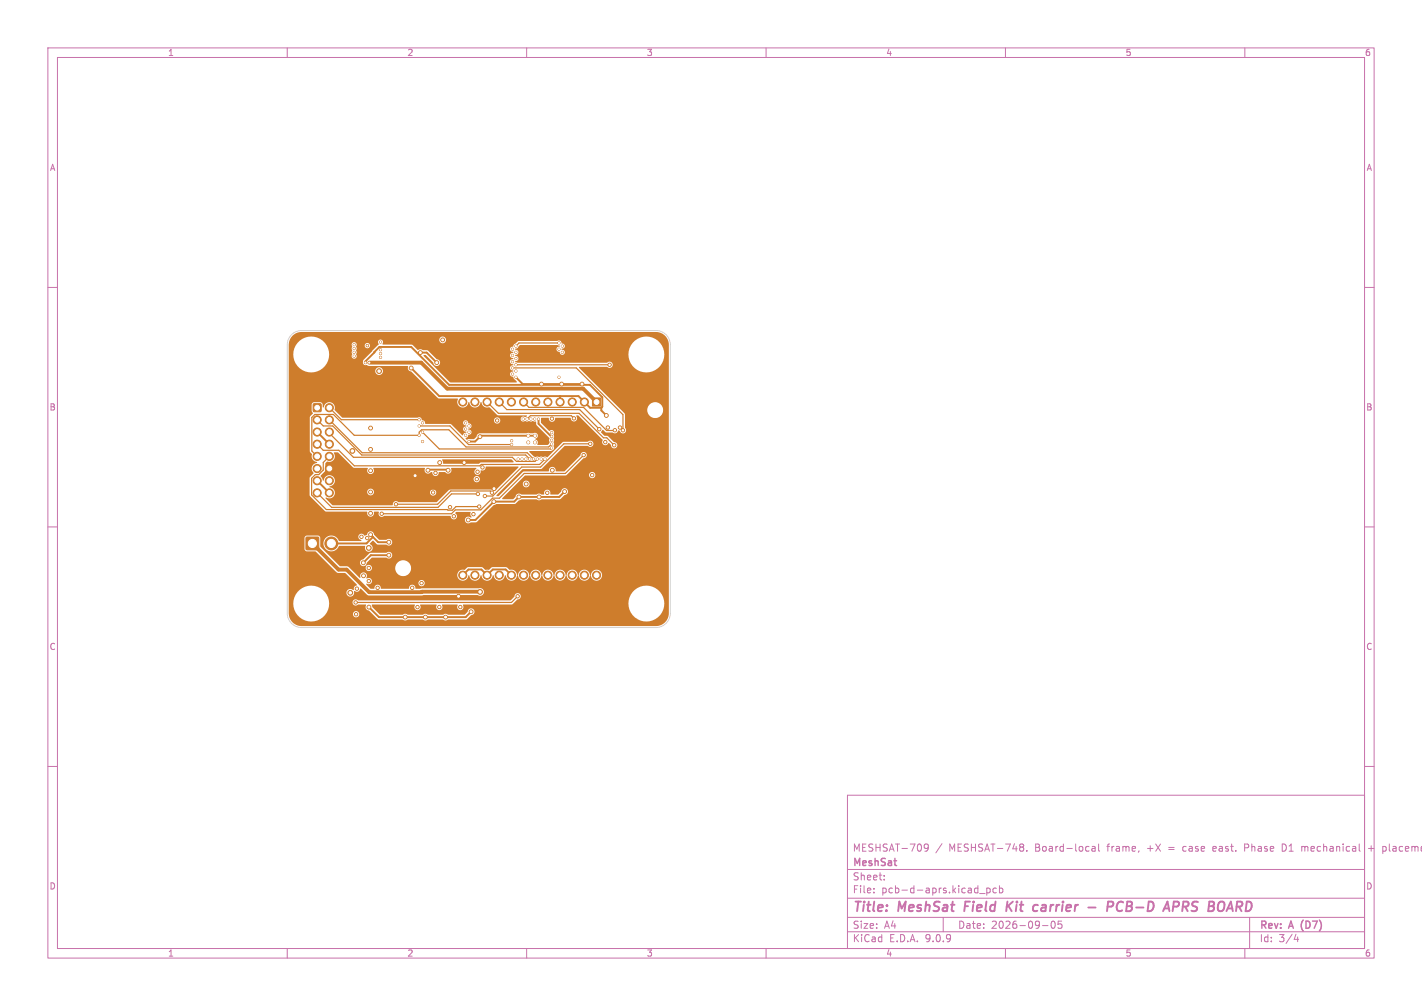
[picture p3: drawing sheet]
<svg xmlns="http://www.w3.org/2000/svg" width="297mm" height="210mm" viewBox="0 0 297 210" stroke-linecap="round" stroke-linejoin="round" font-family="sans-serif">
<defs><g id="words">
<g font-size="2.8" fill="#c872ab">
<text x="178" y="190.9">Title:</text>
<text x="187.7" y="190.9">MeshSat</text>
<text x="202.3" y="190.9">Field</text>
<text x="211.8" y="190.9">Kit</text>
<text x="218.2" y="190.9">carrier</text>
<text x="230.5" y="190.9">-</text>
<text x="235.3" y="190.9">PCB-D</text>
<text x="248.1" y="190.9">APRS</text>
<text x="258" y="190.9">BOARD</text>
</g>
<g font-size="2.1" fill="#c872ab">
<text x="178" y="178">MESHSAT-709</text>
<text x="198.2" y="178">MESHSAT-748.</text>
<text x="216.3" y="178">Board-local</text>
<text x="231.5" y="178">frame,</text>
<text x="240" y="178">+X</text>
<text x="244.5" y="178">=</text>
<text x="247.7" y="178">case</text>
<text x="254.1" y="178">east.</text>
<text x="260.9" y="178">Phase</text>
<text x="268.9" y="178">D1</text>
<text x="273.1" y="178">mechanical</text>
<text x="287.2" y="178">+</text>
<text x="290.3" y="178">placeme</text>
<text x="178" y="184">Sheet:</text>
<text x="178" y="181.2">MeshSat</text>
<text x="178" y="186.7">File:</text>
<text x="184.1" y="186.7">pcb-d-aprs.kicad_pcb</text>
<text x="178" y="196.9">KiCad</text>
<text x="178" y="194.1">Size:</text>
<text x="184.7" y="194.1">A4</text>
<text x="185.7" y="196.9">E.D.A.</text>
<text x="193.3" y="196.9">9.0.9</text>
<text x="200" y="194.1">Date:</text>
<text x="207" y="194.1">2026-09-05</text>
<text x="263" y="194.3">Rev:</text>
<text x="263" y="196.9">Id:</text>
<text x="267.1" y="196.9">3/4</text>
<text x="269.4" y="194.3">A</text>
<text x="272.4" y="194.3">(D7)</text>
</g>
<g font-size="1.8" fill="#c872ab">
<text x="35" y="11.9">1</text>
<text x="85" y="11.9">2</text>
<text x="135" y="11.9">3</text>
<text x="185" y="11.9">4</text>
<text x="235" y="11.9">5</text>
<text x="285" y="11.9">6</text>
<text x="10.3" y="35.9">A</text>
<text x="285.4" y="35.9">A</text>
<text x="10.3" y="85.9">B</text>
<text x="285.3" y="85.9">B</text>
<text x="10.3" y="135.9">C</text>
<text x="285.3" y="135.9">C</text>
<text x="10.3" y="185.9">D</text>
<text x="285.3" y="185.9">D</text>
<text x="35" y="199.9">1</text>
<text x="85" y="199.9">2</text>
<text x="135" y="199.9">3</text>
<text x="185" y="199.9">4</text>
<text x="235" y="199.9">5</text>
<text x="285" y="199.9">6</text>
</g>
</g></defs>
<g fill="none" stroke="#c872ab" stroke-width=".21">
<path d="M10 10h277v190h-277zM12 12h273v186h-273zM60 10v2M110 10v2M160 10v2M210 10v2M260 10v2M10 60h2M285 60h2M10 110h2M285 110h2M10 160h2"/>
<path d="M177 166h108v32h-108zM193.9 176.8l-.3 .3h-.4l-.2-.3 .2-.5 .4-.1 .2 .1a.99 .99 0 0 1-.3 1.4h-.3M196.7 176.1l-1.2 2M213.5 176.2l.3 .3-.3 .3 .3 .3v.3l-.3 .3M214.5 177.6v.1M228.1 176.8h.6v.9M228.7 177.1h-.5l-.2 .2 .2 .4 .5-.1M229.5 176.2v1.3l.2 .2M247.1 176.8v.8M253.5 176.7l-.2 .2v.6l.2 .2M254 177.1l-.7 .1M260 177h.5"/>
<path d="M260.5 176.2h-.5v1.5M268.4 176.3l-.6-.1v1.5l.6-.1M271.9 176.8l.4-.1 .2 .2M271.9 176.7v1M285 160h2M285.8 177.1h1.2M286.4 176.6v1.1M289 176.7l.4 .1 .1 .2v.6l-.5 .1M60 198v2M110 198v2M160 198v2M177 194.5h108"/>
<path d="M177 191.5h108M177 187.5h108M177 181.5h108M182.5 186.3v.1M182.5 185.5v.1M184.7 183.6v.1M184.7 182.8v.1M197 191.5v3M204.6 186.5h1.1M206.1 185.4v1.5M206.1 185.5l.4-.1 .3 .3-.1 .6h-.6M208.1 185.5l-.4-.1-.3 .3 .1 .6h.6"/>
<path d="M208.7 185.5l.5-.1 .3 .3-.2 .6h-.6M208.7 184.9v1.5M210 198v2M217.7 193.2h1.2M219.7 192.4l.2-.1a.8 .8 0 0 1 .5 .7 .8 .8 0 0 1-.5 .8 1 1 0 0 1-.2-1.4zM221.7 192.3h-.7v.7l.2-.1h.5l.1 .3-.1 .5-.2 .1-.5-.1M260 198v2M261 191.5v6.5M270.7 195l-.4 1.1h.9M271 195.6v1"/>
</g>
<g fill="none" stroke="#c872ab" stroke-width=".4">
<path d="M201.6 188.2l-.2 2M210.4 188.2l-.2 2M210.6 189.1l.7 1.1M211.6 188.2l-1.3 1.2M216.6 188.9l.2 .1M217.6 189.5l-.1 .6M227.3 189.4h1.5M232.4 189.1a.51 .51 0 0 0-.2-.9h-.7l-.3 2M234.6 188.4a.88 .88 0 0 0-1 0 .88 .88 0 0 0-.4 1 .69 .69 0 0 0 .3 .7 .69 .69 0 0 0 .9-.1M245.2 188.2l.9 .1a.58 .58 0 0 1-.3 1h-.8M247 189.3h.8M247.2 188.2l-.3 2"/>
<path d="M256.2 190.2l.9-2 .4 2M256.4 189.6h1"/>
</g>
<g fill="#ce7d2c" stroke="#ce7d2c" stroke-width=".21">
<path d="M123.7 83.1h1.7v1.7h-1.7z"/>
<path d="M64 112.2h2.5v2.5h-2.5z"/>
<path d="M65.5 84.3h1.5v1.6h-1.5z"/>
<circle cx="122.1" cy="83.9" r=".85"/>
<circle cx="119.5" cy="83.9" r=".85"/>
<circle cx="117" cy="83.9" r=".85"/>
<circle cx="114.4" cy="83.9" r=".85"/>
<circle cx="111.9" cy="83.9" r=".85"/>
<circle cx="109.4" cy="83.9" r=".85"/>
<circle cx="106.8" cy="83.9" r=".85"/>
<circle cx="104.3" cy="83.9" r=".85"/>
<circle cx="101.7" cy="83.9" r=".85"/>
<circle cx="99.2" cy="83.9" r=".85"/>
<circle cx="96.7" cy="83.9" r=".85"/>
<circle cx="96.7" cy="120.1" r=".85"/>
<circle cx="99.2" cy="120.1" r=".85"/>
<circle cx="101.7" cy="120.1" r=".85"/>
<circle cx="104.3" cy="120.1" r=".85"/>
<circle cx="106.8" cy="120.1" r=".85"/>
<circle cx="109.4" cy="120.1" r=".85"/>
<circle cx="111.9" cy="120.1" r=".85"/>
<circle cx="114.4" cy="120.1" r=".85"/>
<circle cx="117" cy="120.1" r=".85"/>
<circle cx="119.5" cy="120.1" r=".85"/>
<circle cx="122.1" cy="120.1" r=".85"/>
<circle cx="124.6" cy="120.1" r=".85"/>
<circle cx="69.2" cy="113.4" r="1.35"/>
<circle cx="76.7" cy="72.1" r=".25"/>
<circle cx="68.8" cy="85.1" r=".85"/>
<circle cx="66.2" cy="87.6" r=".85"/>
<circle cx="68.8" cy="87.6" r=".85"/>
<circle cx="66.2" cy="90.2" r=".85"/>
<circle cx="68.8" cy="90.2" r=".85"/>
<circle cx="66.2" cy="92.7" r=".85"/>
<circle cx="68.8" cy="92.7" r=".85"/>
<circle cx="66.2" cy="95.3" r=".85"/>
<circle cx="68.8" cy="95.3" r=".85"/>
<circle cx="66.2" cy="97.8" r=".85"/>
<circle cx="68.8" cy="97.8" r=".85"/>
<circle cx="66.2" cy="100.3" r=".85"/>
<circle cx="68.8" cy="100.3" r=".85"/>
<circle cx="66.2" cy="102.9" r=".85"/>
<circle cx="68.8" cy="102.9" r=".85"/>
<circle cx="86.7" cy="99.3" r=".4"/>
<circle cx="103.2" cy="102" r=".4"/>
<circle cx="97" cy="96.6" r=".4"/>
<circle cx="95.8" cy="124.5" r=".4"/>
<circle cx="115.2" cy="91.1" r=".23"/>
<circle cx="109.3" cy="87.5" r=".22"/>
<circle cx="112.5" cy="87.5" r=".22"/>
<circle cx="107.8" cy="72.2" r=".22"/>
<circle cx="88.2" cy="92.2" r=".23"/>
<circle cx="116.8" cy="71.6" r=".22"/>
<circle cx="107.1" cy="72.9" r=".22"/>
<circle cx="106.9" cy="92.8" r=".23"/>
<circle cx="88.2" cy="88.3" r=".22"/>
<circle cx="87.5" cy="88.9" r=".23"/>
<circle cx="87.5" cy="87.6" r=".22"/>
<circle cx="109" cy="95.8" r=".22"/>
<circle cx="91" cy="98.7" r=".35"/>
<circle cx="110.1" cy="87.5" r=".22"/>
<circle cx="119.9" cy="87.3" r=".35"/>
<circle cx="79.5" cy="71.4" r=".22"/>
<circle cx="75.5" cy="112.1" r=".35"/>
<circle cx="97.2" cy="89.6" r=".23"/>
<circle cx="94.8" cy="107.8" r=".35"/>
<circle cx="97.9" cy="90.2" r=".23"/>
<circle cx="94" cy="105.9" r=".35"/>
<circle cx="98.9" cy="107.3" r=".35"/>
<circle cx="97.9" cy="88.9" r=".23"/>
<circle cx="74" cy="72.7" r=".23"/>
<circle cx="76.7" cy="112.3" r=".35"/>
<circle cx="128.3" cy="92.9" r=".35"/>
<circle cx="96.1" cy="126.7" r=".35"/>
<circle cx="116.7" cy="78.8" r=".22"/>
<circle cx="125.2" cy="89.6" r=".35"/>
<circle cx="91.8" cy="126.7" r=".35"/>
<circle cx="107.1" cy="78.1" r=".22"/>
<circle cx="126.4" cy="92.3" r=".35"/>
<circle cx="87.2" cy="126.7" r=".35"/>
<circle cx="107.8" cy="77.4" r=".22"/>
<circle cx="101.3" cy="103.5" r=".35"/>
<circle cx="123.3" cy="92.6" r=".35"/>
<circle cx="128.4" cy="89.8" r=".35"/>
<circle cx="107.1" cy="76.8" r=".22"/>
<circle cx="86.1" cy="122.7" r=".35"/>
<circle cx="130.1" cy="89.8" r=".35"/>
<circle cx="74" cy="74.4" r=".22"/>
<circle cx="77" cy="121.3" r=".35"/>
<circle cx="121.9" cy="95" r=".35"/>
<circle cx="79.7" cy="107.2" r=".35"/>
<circle cx="107.1" cy="75.5" r=".22"/>
<circle cx="74" cy="73.6" r=".23"/>
<circle cx="74.5" cy="122.9" r=".35"/>
<circle cx="74" cy="72" r=".23"/>
<circle cx="77" cy="118.6" r=".35"/>
<circle cx="74.4" cy="128.2" r=".35"/>
<circle cx="110.6" cy="95.8" r=".22"/>
<circle cx="113.8" cy="95.8" r=".22"/>
<circle cx="112.2" cy="95.8" r=".22"/>
<circle cx="111.4" cy="95.8" r=".22"/>
<circle cx="113" cy="95.8" r=".22"/>
<circle cx="79.5" cy="73.8" r=".22"/>
<circle cx="78.9" cy="122.7" r=".35"/>
<circle cx="107.8" cy="74.8" r=".22"/>
<circle cx="97.2" cy="88.3" r=".22"/>
<circle cx="109.8" cy="95.8" r=".22"/>
<circle cx="108.1" cy="124.5" r=".35"/>
<circle cx="79.5" cy="74.6" r=".22"/>
<circle cx="74.3" cy="125.8" r=".35"/>
<circle cx="107.8" cy="73.5" r=".22"/>
<circle cx="99.7" cy="98.5" r=".35"/>
<circle cx="107.1" cy="74.2" r=".22"/>
<circle cx="100.8" cy="97.6" r=".35"/>
<circle cx="99.6" cy="100" r=".35"/>
<circle cx="103.8" cy="87.8" r=".35"/>
<circle cx="123.7" cy="99.2" r=".35"/>
<circle cx="127.3" cy="76.1" r=".35"/>
<circle cx="107.8" cy="76.1" r=".22"/>
<circle cx="127" cy="89.3" r=".35"/>
<circle cx="129.5" cy="89.3" r=".35"/>
<circle cx="102.7" cy="102.8" r=".35"/>
<circle cx="82.7" cy="105.3" r=".35"/>
<circle cx="90.5" cy="102.8" r=".35"/>
<circle cx="88" cy="121.7" r=".35"/>
<circle cx="116.7" cy="72.9" r=".22"/>
<circle cx="115.2" cy="93.5" r=".23"/>
<circle cx="88.2" cy="90.2" r=".23"/>
<circle cx="117.5" cy="72.2" r=".22"/>
<circle cx="87.5" cy="90.9" r=".23"/>
<circle cx="115.2" cy="92.7" r=".23"/>
<circle cx="115.3" cy="87.4" r=".35"/>
<circle cx="106.9" cy="92" r=".22"/>
<circle cx="79.2" cy="77.5" r=".5"/>
<circle cx="77" cy="114.4" r=".5"/>
<circle cx="100.1" cy="105.8" r=".35"/>
<circle cx="99.8" cy="103.1" r=".35"/>
<circle cx="73.2" cy="123.7" r=".5"/>
<circle cx="73.6" cy="94.1" r=".5"/>
<circle cx="77.1" cy="75.7" r=".22"/>
<circle cx="79.5" cy="73" r=".22"/>
<circle cx="100.3" cy="123.6" r=".5"/>
<circle cx="111.7" cy="87.5" r=".22"/>
<circle cx="114.3" cy="102.9" r=".35"/>
<circle cx="108.4" cy="103.7" r=".4"/>
<circle cx="97.9" cy="92.2" r=".23"/>
<circle cx="81.2" cy="113.2" r=".4"/>
<circle cx="77.4" cy="98.3" r=".4"/>
<circle cx="117.9" cy="102.6" r=".4"/>
<circle cx="75.9" cy="117.5" r=".4"/>
<circle cx="91.8" cy="96.6" r=".4"/>
<circle cx="77.4" cy="111.6" r=".4"/>
<circle cx="85.9" cy="76.8" r=".4"/>
<circle cx="107.7" cy="78.8" r=".22"/>
<circle cx="97.2" cy="90.9" r=".23"/>
<circle cx="87.8" cy="73.6" r=".4"/>
<circle cx="77.4" cy="89.4" r=".4"/>
<circle cx="77.4" cy="107.2" r=".4"/>
<circle cx="77.4" cy="93.8" r=".4"/>
<circle cx="103.1" cy="104.7" r=".4"/>
<circle cx="115.2" cy="90.3" r=".22"/>
<circle cx="117.3" cy="80.2" r=".4"/>
<circle cx="89.4" cy="98.2" r=".4"/>
<circle cx="77.1" cy="126.7" r=".4"/>
<circle cx="110.9" cy="87.5" r=".22"/>
<circle cx="97.8" cy="108.5" r=".4"/>
<circle cx="81.2" cy="115.9" r=".4"/>
<circle cx="88.8" cy="128.8" r=".4"/>
<circle cx="117.5" cy="73.5" r=".22"/>
<circle cx="100.2" cy="91.2" r=".4"/>
<circle cx="108.2" cy="95.8" r=".22"/>
<circle cx="93.6" cy="98.2" r=".4"/>
<circle cx="77.4" cy="102.7" r=".4"/>
<circle cx="93.1" cy="128.8" r=".4"/>
<circle cx="111.7" cy="91" r=".3"/>
<circle cx="126.6" cy="86.7" r=".4"/>
<circle cx="115.4" cy="98.2" r=".4"/>
<circle cx="121.6" cy="80.2" r=".4"/>
<circle cx="98.4" cy="127.7" r=".4"/>
<circle cx="109.9" cy="101" r=".4"/>
<circle cx="112.6" cy="103.7" r=".4"/>
<circle cx="84.6" cy="128.8" r=".4"/>
<circle cx="91.2" cy="75.7" r=".4"/>
<circle cx="110.3" cy="91" r=".3"/>
<circle cx="115.2" cy="91.9" r=".22"/>
<circle cx="76.3" cy="75.7" r=".22"/>
<circle cx="113.1" cy="80.2" r=".4"/>
<circle cx="111.7" cy="92.4" r=".3"/>
<circle cx="110.3" cy="92.4" r=".3"/>
<circle cx="75.9" cy="120.2" r=".4"/>
<circle cx="92.5" cy="71" r=".4"/>
</g>
<g fill="none" stroke="#ce7d2c" stroke-width=".4">
<path d="M78.2 73.6l-1.9 1.8v.3M78.2 73.6h.1M78.2 73.6l1-1.2h6.7l7.9 7.9h29.4l2.6 2.6v2l-.2 .2M85.9 76.8l5.8 5.9h29.1l2.5 2.4h2.3M87.8 73.6h1.3l2.1 2.1M107.8 78.8l1.4 1.4h12.4M66.2 90.2l2.6 2.5M68.8 97.8l1.5 1.5h16.4l2.7 2.7h13.8M89.4 98.2l.1-.2h4l.1 .2M111.7 91h-11.3l-1.2 1.2h-1.3M112.5 87.5v1l2.7 2.6M117 82.7v1.2"/>
<path d="M125.6 85.1v.6l1 1M66.2 100.4l2.6 2.5M77.4 111.6l1.6 1.6h2.2M77.9 112.1l-1.4 1.4h-7.3M81.2 115.9h-3.7l-1.6 1.6M117.9 102.6l-1.1 1.1h-8.4l-1 1h-4.3l-3.8 3.9h-1.5M77.1 126.7l2 2.1h18.2l1.1-1.1M96.7 120.1l1.1-1.2h2.7l1.2 1.2 1.2-1.2h2.7l1.2 1.2"/>
</g>
<g fill="none" stroke="#ce7d2c" stroke-width=".25">
<path d="M107 76.8h13.4l9.7 9.8v3.2M107.8 76.2h19.5M116.7 71.6h-8.3l-.6 .7M66.2 87.7l1.3 1.2h2l6.1 6.1h34.2l.8 .8M66.2 92.7l1.3 1.3h3.3l3.2 3.2h26.2l.3-.2h12.2l1.1-1.2M68.8 85.1l2.5 2.5h16.2M68.8 90.2v.2l5 5.1h33.2l.9 .8h3.8l.5-.5M68.8 87.7l6.9 6.8h34.4l1.3 1.3M68.8 95.3l-1.3 1.2v1.6l-.9 1h-.7l-.8 .7v3.5l3.1 3.1h25.2l.2 .1h.9l.7-.7h4.9M87.5 88.9h6.5l3.9 3.9h9M88.2 90.2l3.6 3.5h23.2l.2-.2M101.7 83.9l2.4 2.4h16.8l5.2 5.1h.6l1.6 1.5"/>
<path d="M104.3 83.9l1.6 1.6h15.2l4.1 4.1M109.4 83.9l1.1 1.1h11.4l4.8 4.9 1.7-.1M115.2 92.7l-.6 .6h-17.3l-3.6-3.6h-5.7l-.5 .5v.7h-13.5l-4.4-4.4h-3.8l-.7 .6v7.1l1.1 1.1M119.9 87.3l-.6-.5h-8.5l-.7 .7M121.9 95l-3.8 3.8h-8.6l-5.2 5.2h-1.4l-2.5 2.4h-5.3l-.8 .8h-14.6M123.3 92.6h-5.5l-4.9 4.9h-3.9l-6.1 6h-1.6M66.2 102.9l3.1 3h22.2l2.8-2.8h5.5M102.7 102.8l-.3-.3h-8.2l-2.8 2.8h-8.7M108.1 124.5l-1.3 1.3h-32.5"/>
</g>
<path d="M77.1 75.7h10.9l5.4 5.4h28.4l2.8 2.8M65.2 113.5l5.5 5.4h1.7l4.7 4.7h23.2" fill="none" stroke="#ce7d2c" stroke-width=".8"/>
<g fill="#ce7d2c">
<path d="M69.7 94.5l.9-.1 3.2 3.2 3 .1a.74 .74 0 0 0 .1 1.1 .74 .74 0 0 0 1-.1 .74 .74 0 0 0 .1-1h10.7a.79 .79 0 0 0 .1 .9 .79 .79 0 0 0 .9 .2l.3-.3a.34 .34 0 0 1 .4 .2 .34 .34 0 0 1 0 .3 .71 .71 0 0 0 .8 .3 .71 .71 0 0 0 .5-.7l1.2-.1a.77 .77 0 0 0 1.1 .3 .77 .77 0 0 0 .2-1.1h5.2l.1 .1-.2 .2a.68 .68 0 0 0 .4 1.1 .68 .68 0 0 0 .7-.9 .8 .8 0 0 0 1.1-.8h6.7l.1 .1-4.9 5-1-.4h-8.3l-2.9 2.7h-8a.7 .7 0 0 0-.8-.1 .7 .7 0 0 0-.4 .8h-12.5l-1.5-1.4 .1-.3a1.18 1.18 0 0 0 1.2 .1 1.18 1.18 0 0 0 .6-1.1h6.8v.1a.7 .7 0 0 0 .7 .5 .7 .7 0 0 0 .7-.5h11.7v.1a.65 .65 0 0 0 1.1 .3 .65 .65 0 0 0-.2-1.1 .65 .65 0 0 0-.9 .7l-11.7-.1a.7 .7 0 0 0-.7-.8 .7 .7 0 0 0-.7 .8h-6.8l-.4-.8-.7-.3 .2-.2a1.15 1.15 0 0 0 .9-1.4h29v.1a.65 .65 0 0 0 1.1 .3 .65 .65 0 0 0-.2-1.1 .65 .65 0 0 0-.9 .7h-29a1.2 1.2 0 0 0-1.3-.9 1.2 1.2 0 0 0-1 1.1l-.7-1 1-1v-1.5l.4-.4a1.25 1.25 0 0 0 1.4-.4 1.25 1.25 0 0 0 0-1.5z"/>
<path d="M92.4 95.9h14.4l.5 .5-.1 .1h-6.7l-.5 .3h-7.3z"/>
<path d="M61.1 70.1l1-.6 .9-.2h74a2.7 2.7 0 0 1 2.7 2.7v56a2.7 2.7 0 0 1-2.7 2.7h-74a2.7 2.7 0 0 1-2.7-2.7v-2h1a3.7 3.7 0 0 0 2.5 3.5 3.7 3.7 0 0 0 4.2-1.2h5.7v.1a.65 .65 0 0 0 1.1 .3 .65 .65 0 0 0-.2-1.1 .65 .65 0 0 0-.9 .7h-5.7l.2-.4a3.6 3.6 0 0 0 .5-2.1h4.9l.1 .2a.7 .7 0 0 0 1.1 .2h1.6a.86 .86 0 0 0 .7 1.3l2 1.8h5l.5 .2 .6-.2h3.1l.5 .2 .6-.2h3.1l.5 .2 .6-.2h3.7l1.1-.9a.72 .72 0 0 0 .7-.8 .72 .72 0 0 0-.8-.6 .72 .72 0 0 0-.6 .7l-.7 .6h-3.5a.77 .77 0 0 0-1 0h-3.2a.8 .8 0 0 0-1 0h-3.2a.8 .8 0 0 0-1 0h-4.8l-1.5-1.5-.1-.6 9 .1a.69 .69 0 0 0 0 .9 .69 .69 0 0 0 1 0 .69 .69 0 0 0 0-1h3.5a.77 .77 0 0 0 .7 1.2l.5-.5v-.7h3.1l.1 .1a.68 .68 0 0 0 .2 .9 .68 .68 0 0 0 .9 0 .68 .68 0 0 0 0-1h10.2l.3-.2h24l.1 .7a3.8 3.8 0 0 0 5.9 2.3 3.8 3.8 0 0 0-.5-6.4 3.8 3.8 0 0 0-5.5 3.4h-24l.8-.8a.67 .67 0 0 0 .8-.7 .67 .67 0 0 0-.7-.7 .67 .67 0 0 0-.7 .8l-.8 .7h-31.9a.65 .65 0 0 0-.7-.1 .65 .65 0 0 0-.4 .6h-4.9v-.5a3.7 3.7 0 0 0-4-3 3.7 3.7 0 0 0-3.4 3.7h-1v-13.7h3.3v2.3l.1 .3 .4 .2h1.8l4.4 4.4 .3 .1h1.5l2.4 2.4-.1 .3a.83 .83 0 0 0-.5 .9 .84 .84 0 0 0-1.4 .1 .84 .84 0 0 0 .6 1.3 .91 .91 0 0 0 .9-1.2 .83 .83 0 0 0 1.3-.5l1.4 1.3 .3 .1 22.8-.1a.81 .81 0 0 0 1.3-.5 .81 .81 0 0 0-1.1-.9l-13.2 .1a.7 .7 0 0 0-.5-.8 .7 .7 0 0 0-.8 .4l-.2 .4h-5.7l-.1-.1a.65 .65 0 0 0-.6-.7 .65 .65 0 0 0-.7 .7l-.1 .1h-.7l-.9-1 10.9-.1a.65 .65 0 0 0 1 .5 .65 .65 0 0 0 0-1.1 .65 .65 0 0 0-1 .5v.1h-9.9a.69 .69 0 0 0 0-.9 .69 .69 0 0 0-.9-.2 .85 .85 0 0 0-.7-1.2 .81 .81 0 0 0-.6 1.1h-.2l-2.4-2.3-1.7-.1-.7-.6h4.9a.79 .79 0 0 0 1.2 .4l.1 .2a.66 .66 0 0 0 .3 1 .66 .66 0 0 0 .9-.7h4.9v.2a1.66 1.66 0 0 0 2.5 1.3h10.4v.2a1.2 1.2 0 0 0 1.2 1 1.2 1.2 0 0 0 1.2-1.1h.1a1.21 1.21 0 0 0 1.2 1.1 1.21 1.21 0 0 0 1.2-1.1h.2a1.21 1.21 0 0 0 1.2 1.1 1.21 1.21 0 0 0 1.2-1.1h.1a1.21 1.21 0 0 0 1.2 1.1 1.21 1.21 0 0 0 1.2-1.1h.1a1.21 1.21 0 0 0 1.3 1.1 1.21 1.21 0 0 0 1.2-1.1h.1a1.21 1.21 0 0 0 1.2 1.1 1.21 1.21 0 0 0 1.2-1.1h.1a1.21 1.21 0 0 0 1.2 1.1 1.21 1.21 0 0 0 1.2-1.1h.2a1.21 1.21 0 0 0 1.2 1.1 1.21 1.21 0 0 0 1.2-1.1h.1a1.21 1.21 0 0 0 1.2 1.1 1.21 1.21 0 0 0 1.2-1.1h.1a1.21 1.21 0 0 0 1.3 1.1 1.21 1.21 0 0 0 1.2-1.1h.1a1.21 1.21 0 0 0 1.2 1.1 1.21 1.21 0 0 0 1.2-1.1h.1a1.17 1.17 0 0 0 1.8 .9 1.17 1.17 0 0 0 0-2 1.17 1.17 0 0 0-1.8 1l-.1 .1a1.24 1.24 0 0 0-1.2-1.2 1.24 1.24 0 0 0-1.3 1.2l-.1-.1a1.21 1.21 0 0 0-1.2-1.1 1.21 1.21 0 0 0-1.2 1.2l-.1-.1a1.21 1.21 0 0 0-1.3-1.1 1.21 1.21 0 0 0-1.2 1.2l-.1-.1a1.21 1.21 0 0 0-1.2-1.1 1.21 1.21 0 0 0-1.2 1.2l-.1-.1a1.21 1.21 0 0 0-1.3-1.1 1.21 1.21 0 0 0-1.1 1.2l-.2-.1a1.21 1.21 0 0 0-1.2-1.1 1.21 1.21 0 0 0-1.2 1.2l-.1-.1a1.26 1.26 0 0 0-1.6-1.1l-.7-.5h-2.8l-.8 .6h-.7l-.8-.6h-2.8l-.9 .6a1.15 1.15 0 0 0-1.4 1h-10.4l.2-.1a1.66 1.66 0 0 0-.3-2.8 1.66 1.66 0 0 0-2.4 1.4l-4.9-.1a.76 .76 0 0 0-1.2-.3l.1-.6 1.1-1.1h3a.72 .72 0 0 0 1-.1 .72 .72 0 0 0 0-1 .72 .72 0 0 0-1 .1h-3.4l-1.5 1.4a.7 .7 0 0 0-.6 .8h-4.9l-3.4-3.5v-.8h.7a1.7 1.7 0 0 0 1.3 1.8 1.7 1.7 0 0 0 2-1.1h5.3a.85 .85 0 0 0 .5 1.1 .85 .85 0 0 0 1.1-.5 .85 .85 0 0 0-.6-1.1l.7-.6 .9 .8h1.9a.72 .72 0 0 0 1 0 .72 .72 0 0 0 0-1 .72 .72 0 0 0-1 0h-1.5l-1-1a.8 .8 0 0 0-.8-.8 .8 .8 0 0 0-.8 .8l-.4 .1a.71 .71 0 0 0-1.2-.1 .71 .71 0 0 0 .5 1.1l-.1 .1h-4.6a1.67 1.67 0 0 0-1.8-1.1 1.67 1.67 0 0 0-1.4 1.5h-.7v-1.1l-.4-.4h-2.5l-.3 .2-.1 .3h-3.3v-12.5h4.4v3.7l3.3 3.3h8.7a.77 .77 0 0 0 .7 1.1 .77 .77 0 0 0 .7-1.1h1a.74 .74 0 0 0 .2 1 .74 .74 0 0 0 1-.1h13.8a.7 .7 0 0 0 1 .6 .7 .7 0 0 0 0-1.2l.2-.2h3v.6l.2 .4-.1 .1a.73 .73 0 0 0-1 0 .73 .73 0 0 0-.1 1 .73 .73 0 0 0 1 .1l1.3-.1 3.5-3.5 .6-.3h3.8l.9-.7 .5-.3 3.2 .1a.8 .8 0 0 0 1-.1h3.8l1-.8a.72 .72 0 0 0 .7-.8 .72 .72 0 0 0-.7-.7 .72 .72 0 0 0-.7 .7l-.6 .6h-1.7a.69 .69 0 0 0-.6-1 .69 .69 0 0 0-.7 1h-.6a.8 .8 0 0 0-1 0h-3.1a.73 .73 0 0 0-.8-.1 .73 .73 0 0 0-.5 .7l-.4 .4h-2.2l-.1-.1 2.9-3h1.4v.1a.7 .7 0 0 0 1.2 .3 .7 .7 0 0 0-.3-1.1 .7 .7 0 0 0-.9 .7h-1.4l1.9-1.8 13.3-.1 .1 .2a.65 .65 0 0 0 1 .3 .65 .65 0 0 0-.2-1.1 .65 .65 0 0 0-.9 .6h-4.8l3.6-3.5a.67 .67 0 0 0 .8-.7 .67 .67 0 0 0-.7-.7 .67 .67 0 0 0-.7 .8l-3.3 3.3-1.8-.1a.74 .74 0 0 0-.8-.8 .74 .74 0 0 0-.7 .9h-5.3l-5.1 5.1h-.5l5.4-5.5 4-.1 4.9-4.8h4.8a.67 .67 0 0 0 1 0 .67 .67 0 0 0-.1-1 .67 .67 0 0 0-1 .1l-5.1 .1-3.3 3.2-.4-.2-.5 .1-.3-.1-1.3 .1-1.3-1.1 .1-.1 4.7-.1a.78 .78 0 0 0 .3-1.1l.1-1.2-.1-.3 .1-.5-.1-.2a.62 .62 0 0 0 0-.9 .62 .62 0 0 0-.9 .1l-1.7-1.8v-1h1.6a.72 .72 0 0 0 .7 .9 .72 .72 0 0 0 .7-.9h3.2a.72 .72 0 0 0 .9 .7 .72 .72 0 0 0 .3-1.1l.4-.1 5.1 5.2a.69 .69 0 0 0 .3 1 .69 .69 0 0 0 .9-.4l.5 .4a.66 .66 0 0 0 .7 .7 .66 .66 0 0 0 .7-.7 .66 .66 0 0 0-.8-.6l-1.2-1.2-.8-.2-.7-.7 .4-.5 .6 .6h1.5a.96 .96 0 0 0 1.2-.5l.2 .1a.68 .68 0 0 0 1 .5 .68 .68 0 0 0 .1-1.1v-2.8l-.9-1h5.6a1.65 1.65 0 0 0 2.3 1.6 1.65 1.65 0 0 0 .4-2.7 1.65 1.65 0 0 0-2.7 .8v.3h-5.6l-8.7-8.8 .1-.1h5.8a.67 .67 0 0 0 1 0 .67 .67 0 0 0-.1-1 .67 .67 0 0 0-.9 .1h-18.7l-.5-.1v-.2a.58 .58 0 0 0 .6-.6 .58 .58 0 0 0-.6-.6v-.1a.57 .57 0 0 0 .6-.6 .57 .57 0 0 0-.6-.6v-.1l.5-.1 .5-.7h7.8l.5 .1v.2a.6 .6 0 0 0-.7 .6 .6 .6 0 0 0 .7 .6l.1 .3a.52 .52 0 0 0 .7 .2h13.5l.1 .7a3.7 3.7 0 0 0 5.9 2.3 3.7 3.7 0 0 0-.5-6.3 3.7 3.7 0 0 0-5.5 3.3h-13.4a.59 .59 0 0 0 .1-.7 .59 .59 0 0 0-.6-.3v-.2a.6 .6 0 0 0 .7-.6 .6 .6 0 0 0-.7-.5v-.2a.55 .55 0 0 0-.9-.3h-8.1l-1 .7a.51 .51 0 0 1-.6 .6 .63 .63 0 0 0-.1 .6 .63 .63 0 0 0 .6 .4v.1a.6 .6 0 0 0-.6 .6 .6 .6 0 0 0 .6 .6v.2a.58 .58 0 0 0-.6 .6 .58 .58 0 0 0 .6 .5v.2a.58 .58 0 0 0-.6 .6 .58 .58 0 0 0 .6 .5v.2a.57 .57 0 0 0-.7 .6 .57 .57 0 0 0 .7 .5l.1 .4 .6 .5v.2h-13.8l-5.6-5.5v-.2h.4l1.6 1.6a.72 .72 0 0 0 .7 .7 .72 .72 0 0 0 .7-.7 .72 .72 0 0 0-.7-.7l-1.8-1.8-1.1-.1a.91 .91 0 0 0-1.1 0l-1.2-1.2h-6l-.1-.1 .1-.5-.2-.3h12v.2a.7 .7 0 0 0 1.1 .3 .7 .7 0 0 0-.2-1.2 .7 .7 0 0 0-.9 .7h-12a.57 .57 0 0 0-.8 .1 .57 .57 0 0 0 .1 .8l-3.2 3.2a.7 .7 0 0 0 0 .9 .7 .7 0 0 0 .8 .2l.4 .2h8.1a.86 .86 0 0 0 .7 1.2l5.5 5.5 4.2 .2a1.21 1.21 0 0 0 .7 1.7 1.21 1.21 0 0 0 1.6-1.1l.1 .1a1.21 1.21 0 0 0 1.2 1.1 1.21 1.21 0 0 0 1.2-1.2l.2 .1a1.28 1.28 0 0 0 1.6 1l1.7 1.7h6.1v.2l-.2 .2a.55 .55 0 0 0-.8-.1 .55 .55 0 0 0-.1 .7 .55 .55 0 0 0 .7 .2l1.3 .1 .4-.1 .7 .1 .1 .8 2.7 2.7-.1 .5 .1 .4-.4 .5h-2.1v-.3a.69 .69 0 0 0-.5-.9v-.1a.61 .61 0 0 0 .5-.9 .61 .61 0 0 0-.9-.2h-11.1a.76 .76 0 0 0-.8 .7l-.5 .5-1.1-.1-.4 .2-.3-.3 .5-.3a.51 .51 0 0 1 .6-.6 .62 .62 0 0 0 .1-.6 .62 .62 0 0 0-.6-.4v-.1a.57 .57 0 0 0 .7-.6 .57 .57 0 0 0-.7-.6l-.2-.5h5.6a.65 .65 0 0 0 1 .5 .65 .65 0 0 0 0-1.1 .65 .65 0 0 0-1 .5v.1h-5.6a.55 .55 0 0 0-.8 .5 .55 .55 0 0 0 .6 .6v.1a.58 .58 0 0 0-.6 .6 .58 .58 0 0 0 .6 .6v.1a.6 .6 0 0 0-.7 .6h-.2l-2.4-2.4h-5.2l-.1-.2a.74 .74 0 0 0-.7-.7 .55 .55 0 0 0-.9-.4h-15.7l-1.6-1.6a1.22 1.22 0 0 0-.9-1.6 1.22 1.22 0 0 0-1.4 1.1l-.2-.1-.1-.8-.3-.2h-1.5l-.4 .4v1.4l.3 .5-.7 .8v7.1l.4 .6a1.36 1.36 0 0 0 1.1 1.7v.1a1.24 1.24 0 0 0-1.1 .9 1.24 1.24 0 0 0 .4 1.3l-.8 1h-4.4v-25.8h1a3.7 3.7 0 0 0 5.3 3.4h11.8v.2a.8 .8 0 0 0 1.2 .6 .8 .8 0 0 0 0-1.4 .8 .8 0 0 0-1.2 .6h-11.8l.3-.2a3.7 3.7 0 0 0 1.2-5.3h5.3l.2 .4-.2 .4 .2 1.2a.55 .55 0 0 0-.1 .7 .55 .55 0 0 0 .7 .1 .55 .55 0 0 0 .2-.7l.1-1.9h1.7v.1a.56 .56 0 0 0 .8 .4 .56 .56 0 0 0 0-.9 .56 .56 0 0 0-.8 .4l-1.7-.1a.53 .53 0 0 0-.5-.6 .53 .53 0 0 0-.6 .5h-5.3l-.2-.3a3.7 3.7 0 0 0-4.2-1.1 3.7 3.7 0 0 0-2.4 3.5h-1v-2.1a2.69 2.69 0 0 1 .8-1.8z"/>
</g>
<path d="M60.9 69.9a3 3 0 0 1 2.1-.9h74a3 3 0 0 1 3 3v56a3 3 0 0 1-3 3h-74a3 3 0 0 1-3-3v-56a3 3 0 0 1 .9-2.1z" fill="none" stroke="#d0d2cd" stroke-width=".21"/>
<g fill="#fff" stroke="#fff" stroke-width=".21">
<circle cx="86.7" cy="99.3" r=".2"/>
<circle cx="103.2" cy="102" r=".2"/>
<circle cx="97" cy="96.6" r=".2"/>
<circle cx="95.8" cy="124.5" r=".2"/>
<circle cx="115.2" cy="91.1" r=".12"/>
<circle cx="109.3" cy="87.5" r=".13"/>
<circle cx="112.5" cy="87.5" r=".12"/>
<circle cx="107.7" cy="72.3" r=".13"/>
<circle cx="88.2" cy="92.2" r=".12"/>
<circle cx="116.8" cy="71.6" r=".12"/>
<circle cx="107.1" cy="72.9" r=".12"/>
<circle cx="106.9" cy="92.8" r=".12"/>
<circle cx="88.2" cy="88.3" r=".12"/>
<circle cx="87.5" cy="88.9" r=".12"/>
<circle cx="87.5" cy="87.6" r=".12"/>
<circle cx="109" cy="95.8" r=".13"/>
<circle cx="91" cy="98.7" r=".15"/>
<circle cx="110.1" cy="87.5" r=".12"/>
<circle cx="119.9" cy="87.3" r=".15"/>
<circle cx="79.5" cy="71.4" r=".12"/>
<circle cx="75.5" cy="112.1" r=".15"/>
<circle cx="97.2" cy="89.6" r=".12"/>
<circle cx="94.8" cy="107.8" r=".15"/>
<circle cx="97.9" cy="90.2" r=".12"/>
<circle cx="94" cy="105.9" r=".15"/>
<circle cx="98.9" cy="107.3" r=".15"/>
<circle cx="97.9" cy="88.9" r=".12"/>
<circle cx="74" cy="72.7" r=".12"/>
<circle cx="76.7" cy="112.3" r=".15"/>
<circle cx="128.3" cy="92.9" r=".15"/>
<circle cx="96.1" cy="126.7" r=".15"/>
<circle cx="116.8" cy="78.7" r=".12"/>
<circle cx="125.2" cy="89.6" r=".15"/>
<circle cx="91.8" cy="126.7" r=".15"/>
<circle cx="107.1" cy="78.1" r=".12"/>
<circle cx="126.4" cy="92.3" r=".15"/>
<circle cx="87.2" cy="126.7" r=".15"/>
<circle cx="107.7" cy="77.5" r=".13"/>
<circle cx="101.3" cy="103.5" r=".15"/>
<circle cx="123.3" cy="92.6" r=".15"/>
<circle cx="128.4" cy="89.8" r=".15"/>
<circle cx="107.1" cy="76.8" r=".12"/>
<circle cx="86.1" cy="122.7" r=".15"/>
<circle cx="130.1" cy="89.8" r=".15"/>
<circle cx="74" cy="74.3" r=".13"/>
<circle cx="77" cy="121.3" r=".15"/>
<circle cx="121.9" cy="95" r=".15"/>
<circle cx="79.7" cy="107.2" r=".15"/>
<circle cx="107.1" cy="75.5" r=".12"/>
<circle cx="74" cy="73.6" r=".12"/>
<circle cx="74.5" cy="122.9" r=".15"/>
<circle cx="74" cy="72" r=".12"/>
<circle cx="77" cy="118.6" r=".15"/>
<circle cx="74.4" cy="128.2" r=".15"/>
<circle cx="110.6" cy="95.8" r=".13"/>
<circle cx="113.8" cy="95.8" r=".13"/>
<circle cx="112.2" cy="95.8" r=".13"/>
<circle cx="111.4" cy="95.8" r=".12"/>
<circle cx="113" cy="95.8" r=".13"/>
<circle cx="79.5" cy="73.8" r=".13"/>
<circle cx="78.9" cy="122.7" r=".15"/>
<circle cx="107.7" cy="74.9" r=".13"/>
<circle cx="97.2" cy="88.3" r=".12"/>
<circle cx="109.8" cy="95.8" r=".13"/>
<circle cx="108.1" cy="124.5" r=".15"/>
<circle cx="79.5" cy="74.6" r=".12"/>
<circle cx="74.3" cy="125.8" r=".15"/>
<circle cx="107.7" cy="73.6" r=".13"/>
<circle cx="99.7" cy="98.5" r=".15"/>
<circle cx="107.1" cy="74.2" r=".12"/>
<circle cx="100.8" cy="97.6" r=".15"/>
<circle cx="99.6" cy="100" r=".15"/>
<circle cx="103.8" cy="87.8" r=".15"/>
<circle cx="123.7" cy="99.2" r=".15"/>
<circle cx="127.3" cy="76.2" r=".15"/>
<circle cx="107.7" cy="76.2" r=".13"/>
<circle cx="127" cy="89.3" r=".15"/>
<circle cx="129.5" cy="89.3" r=".15"/>
<circle cx="102.7" cy="102.8" r=".15"/>
<circle cx="82.7" cy="105.3" r=".15"/>
<circle cx="90.5" cy="102.8" r=".15"/>
<circle cx="88" cy="121.7" r=".15"/>
<circle cx="116.8" cy="72.9" r=".12"/>
<circle cx="115.2" cy="93.5" r=".12"/>
<circle cx="88.2" cy="90.2" r=".12"/>
<circle cx="117.4" cy="72.3" r=".13"/>
<circle cx="87.5" cy="90.9" r=".12"/>
<circle cx="115.2" cy="92.7" r=".12"/>
<circle cx="115.3" cy="87.4" r=".15"/>
<circle cx="106.9" cy="92" r=".13"/>
<circle cx="79.2" cy="77.5" r=".25"/>
<circle cx="77" cy="114.4" r=".25"/>
<circle cx="100.1" cy="105.8" r=".15"/>
<circle cx="99.8" cy="103.1" r=".15"/>
<circle cx="73.2" cy="123.7" r=".25"/>
<circle cx="73.6" cy="94.1" r=".25"/>
<circle cx="77.1" cy="75.7" r=".12"/>
<circle cx="79.5" cy="73" r=".12"/>
<circle cx="100.3" cy="123.6" r=".25"/>
<circle cx="111.7" cy="87.5" r=".13"/>
<circle cx="114.3" cy="102.9" r=".15"/>
<circle cx="108.4" cy="103.7" r=".2"/>
<circle cx="98" cy="92.2" r=".12"/>
<circle cx="81.2" cy="113.2" r=".2"/>
<circle cx="77.4" cy="98.3" r=".2"/>
<circle cx="117.9" cy="102.6" r=".2"/>
<circle cx="75.9" cy="117.5" r=".2"/>
<circle cx="91.8" cy="96.6" r=".2"/>
<circle cx="77.4" cy="111.6" r=".2"/>
<circle cx="85.9" cy="76.8" r=".2"/>
<circle cx="107.7" cy="78.7" r=".13"/>
<circle cx="97.2" cy="90.9" r=".12"/>
<circle cx="87.8" cy="73.6" r=".2"/>
<circle cx="77.4" cy="89.4" r=".2"/>
<circle cx="77.4" cy="107.2" r=".2"/>
<circle cx="77.4" cy="93.8" r=".2"/>
<circle cx="103.1" cy="104.7" r=".2"/>
<circle cx="115.2" cy="90.3" r=".13"/>
<circle cx="117.3" cy="80.2" r=".2"/>
<circle cx="89.4" cy="98.2" r=".2"/>
<circle cx="77.1" cy="126.7" r=".2"/>
<circle cx="110.9" cy="87.5" r=".13"/>
<circle cx="97.8" cy="108.6" r=".2"/>
<circle cx="81.2" cy="115.9" r=".2"/>
<circle cx="88.9" cy="128.8" r=".2"/>
<circle cx="117.4" cy="73.6" r=".13"/>
<circle cx="100.2" cy="91.2" r=".2"/>
<circle cx="108.2" cy="95.8" r=".13"/>
<circle cx="93.6" cy="98.2" r=".2"/>
<circle cx="77.4" cy="102.7" r=".2"/>
<circle cx="93.1" cy="128.8" r=".2"/>
<circle cx="111.7" cy="91" r=".2"/>
<circle cx="126.6" cy="86.7" r=".2"/>
<circle cx="115.4" cy="98.2" r=".2"/>
<circle cx="121.6" cy="80.2" r=".2"/>
<circle cx="98.4" cy="127.7" r=".2"/>
<circle cx="109.9" cy="101" r=".2"/>
<circle cx="112.6" cy="103.7" r=".2"/>
<circle cx="84.6" cy="128.8" r=".2"/>
<circle cx="91.2" cy="75.7" r=".2"/>
<circle cx="110.3" cy="91" r=".2"/>
<circle cx="115.2" cy="91.9" r=".12"/>
<circle cx="76.3" cy="75.7" r=".13"/>
<circle cx="113.1" cy="80.2" r=".2"/>
<circle cx="111.7" cy="92.4" r=".2"/>
<circle cx="110.3" cy="92.4" r=".2"/>
<circle cx="75.9" cy="120.2" r=".2"/>
<circle cx="92.5" cy="71" r=".2"/>
<circle cx="65" cy="126" r="1.6"/>
<circle cx="65" cy="74" r="1.6"/>
<circle cx="135" cy="74" r="1.6"/>
<circle cx="84.2" cy="118.6" r="1.45"/>
<circle cx="136.8" cy="85.6" r="1.45"/>
<circle cx="124.6" cy="83.9" r=".5"/>
<circle cx="122.1" cy="83.9" r=".5"/>
<circle cx="119.5" cy="83.9" r=".5"/>
<circle cx="117" cy="83.9" r=".5"/>
<circle cx="114.4" cy="83.9" r=".5"/>
<circle cx="111.9" cy="83.9" r=".5"/>
<circle cx="109.4" cy="83.9" r=".5"/>
<circle cx="106.8" cy="83.9" r=".5"/>
<circle cx="104.3" cy="83.9" r=".5"/>
<circle cx="101.7" cy="83.9" r=".5"/>
<circle cx="99.2" cy="83.9" r=".5"/>
<circle cx="96.7" cy="83.9" r=".5"/>
<circle cx="96.7" cy="120.1" r=".5"/>
<circle cx="99.2" cy="120.1" r=".5"/>
<circle cx="101.7" cy="120.1" r=".5"/>
<circle cx="104.3" cy="120.1" r=".5"/>
<circle cx="106.8" cy="120.1" r=".5"/>
<circle cx="109.4" cy="120.1" r=".5"/>
<circle cx="111.9" cy="120.1" r=".5"/>
<circle cx="114.4" cy="120.1" r=".5"/>
<circle cx="117" cy="120.1" r=".5"/>
<circle cx="119.5" cy="120.1" r=".5"/>
<circle cx="122.1" cy="120.1" r=".5"/>
<circle cx="124.6" cy="120.1" r=".5"/>
<circle cx="65.2" cy="113.4" r=".85"/>
<circle cx="69.2" cy="113.4" r=".85"/>
<circle cx="76.7" cy="72.1" r=".1"/>
<circle cx="66.2" cy="85.1" r=".5"/>
<circle cx="68.8" cy="85.1" r=".5"/>
<circle cx="66.2" cy="87.6" r=".5"/>
<circle cx="68.8" cy="87.6" r=".5"/>
<circle cx="66.2" cy="90.2" r=".5"/>
<circle cx="68.8" cy="90.2" r=".5"/>
<circle cx="66.2" cy="92.7" r=".5"/>
<circle cx="68.8" cy="92.7" r=".5"/>
<circle cx="66.2" cy="95.3" r=".5"/>
<circle cx="68.8" cy="95.3" r=".5"/>
<circle cx="66.2" cy="97.8" r=".5"/>
<circle cx="68.8" cy="97.8" r=".5"/>
<circle cx="66.2" cy="100.3" r=".5"/>
<circle cx="68.8" cy="100.3" r=".5"/>
<circle cx="66.2" cy="102.9" r=".5"/>
<circle cx="68.8" cy="102.9" r=".5"/>
<circle cx="135" cy="126" r="1.6"/>
</g>
<use href="#words"/>
</svg>
